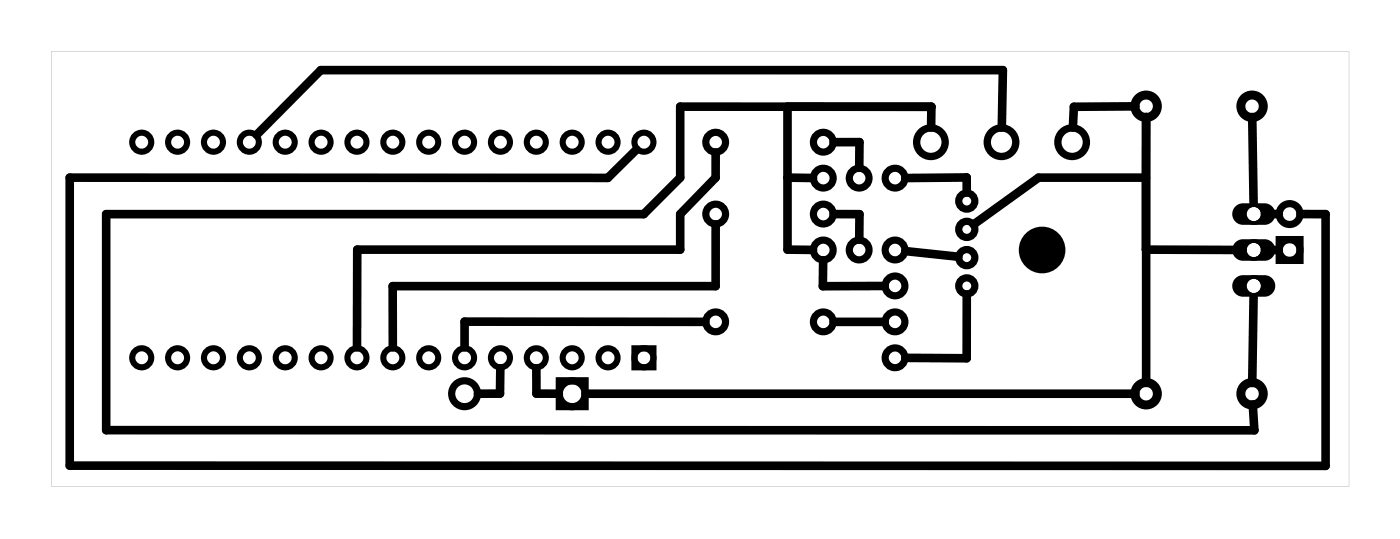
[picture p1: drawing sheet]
<svg xmlns="http://www.w3.org/2000/svg" width="99mm" height="38mm" viewBox="0 0 99 38" stroke-linecap="round" stroke-linejoin="round" font-family="sans-serif">
<g fill="#000">
<path d="M87.5 14.6a.76 .76 0 0 0-.2 .8 .76 .76 0 0 0 .7 .5h1.5a.76 .76 0 0 0 .8-.8 .76 .76 0 0 0-.8-.7h-1.5zM88.3 15.1a.51 .51 0 0 1 1 0 .51 .51 0 0 1-1 0z"/>
<path d="M87.5 17.1a.76 .76 0 0 0-.2 .9 .76 .76 0 0 0 .7 .4h1.5a.76 .76 0 0 0 .8-.7 .76 .76 0 0 0-.8-.8h-1.5zM88.3 17.7a.51 .51 0 0 1 1 0 .51 .51 0 0 1-1 0z"/>
<path d="M3.6 3.6v30.8h91.9v-30.8zM3.6 3.6h91.9v30.8h-91.9z"/>
<path d="M87.5 19.7a.76 .76 0 0 0-.2 .8 .76 .76 0 0 0 .7 .5h1.5a.76 .76 0 0 0 .8-.8 .76 .76 0 0 0-.8-.8h-1.5zM88.3 20.2a.51 .51 0 0 1 1 0 .51 .51 0 0 1-1 0z"/>
</g>
<g fill="none" stroke="#000" stroke-width=".25">
<circle cx="88.8" cy="15.1" r=".64"/>
<circle cx="88.8" cy="17.7" r=".64"/>
<circle cx="88.8" cy="20.2" r=".64"/>
</g>
<circle cx="73.8" cy="17.7" r="1.65" fill="#000"/>
<g fill="none" stroke="#000" stroke-width=".51">
<path d="M90.6 16.9h1.5v1.5h-1.5zM39.6 26.9h1.8v1.8h-1.8z"/>
<circle cx="50.7" cy="10.1" r=".7"/>
<circle cx="50.7" cy="15.1" r=".7"/>
<circle cx="58.3" cy="17.7" r=".7"/>
<circle cx="58.3" cy="12.6" r=".7"/>
<circle cx="58.3" cy="10.1" r=".7"/>
<circle cx="58.3" cy="15.1" r=".7"/>
<circle cx="60.8" cy="12.6" r=".7"/>
<circle cx="60.8" cy="17.7" r=".7"/>
<circle cx="63.4" cy="17.7" r=".7"/>
<circle cx="63.4" cy="12.6" r=".7"/>
<circle cx="68.5" cy="16.2" r=".57"/>
<circle cx="68.5" cy="14.2" r=".57"/>
<circle cx="68.5" cy="18.2" r=".57"/>
<circle cx="91.3" cy="15.1" r=".74"/>
<circle cx="91.3" cy="17.7" r=".74"/>
<circle cx="32.9" cy="27.8" r=".91"/>
<circle cx="40.5" cy="27.8" r=".91"/>
<circle cx="50.7" cy="22.8" r=".7"/>
<circle cx="58.3" cy="22.8" r=".7"/>
<circle cx="63.4" cy="22.8" r=".7"/>
<circle cx="63.4" cy="25.3" r=".7"/>
<circle cx="63.4" cy="20.2" r=".7"/>
<circle cx="68.5" cy="20.2" r=".57"/>
</g>
<g fill="none" stroke="#000" stroke-width=".43">
<path d="M44.9 24.6h1.4v1.4h-1.4z"/>
<circle cx="10" cy="10.1" r=".67"/>
<circle cx="12.6" cy="10.1" r=".67"/>
<circle cx="15.1" cy="10.1" r=".67"/>
<circle cx="17.7" cy="10.1" r=".67"/>
<circle cx="20.2" cy="10.1" r=".67"/>
<circle cx="22.7" cy="10.1" r=".67"/>
<circle cx="25.3" cy="10.1" r=".67"/>
<circle cx="27.8" cy="10.1" r=".67"/>
<circle cx="30.4" cy="10.1" r=".67"/>
<circle cx="32.9" cy="10.1" r=".67"/>
<circle cx="35.4" cy="10.1" r=".67"/>
<circle cx="38" cy="10.1" r=".67"/>
<circle cx="40.5" cy="10.1" r=".67"/>
<circle cx="43.1" cy="10.1" r=".67"/>
<circle cx="45.6" cy="10.1" r=".67"/>
<circle cx="10" cy="25.3" r=".67"/>
<circle cx="12.6" cy="25.3" r=".67"/>
<circle cx="15.1" cy="25.3" r=".67"/>
<circle cx="17.7" cy="25.3" r=".67"/>
<circle cx="20.2" cy="25.3" r=".67"/>
<circle cx="22.7" cy="25.3" r=".67"/>
<circle cx="25.3" cy="25.3" r=".67"/>
<circle cx="27.8" cy="25.3" r=".67"/>
<circle cx="30.4" cy="25.3" r=".67"/>
<circle cx="32.9" cy="25.3" r=".67"/>
<circle cx="35.4" cy="25.3" r=".67"/>
<circle cx="38" cy="25.3" r=".67"/>
<circle cx="40.5" cy="25.3" r=".67"/>
<circle cx="43.1" cy="25.3" r=".67"/>
<circle cx="45.6" cy="25.3" r=".67"/>
</g>
<g fill="none" stroke="#000" stroke-width=".52">
<circle cx="65.9" cy="10.1" r="1.01"/>
<circle cx="70.9" cy="10.1" r="1.01"/>
<circle cx="75.9" cy="10.1" r="1.01"/>
</g>
<g fill="none" stroke="#000" stroke-width=".64" stroke-linecap="butt">
<circle cx="81.2" cy="7.5" r=".79"/>
<circle cx="88.7" cy="7.5" r=".79"/>
<circle cx="81.2" cy="27.8" r=".79"/>
<circle cx="88.7" cy="27.8" r=".79"/>
</g>
<g fill="none" stroke="#000" stroke-width=".61">
<path d="M45.1 10.6l-2.1 2h-38.1v20.3h89v-17.8h-1.8M50.7 10.8v1.8l-2.5 2.5v2.5h-22.9v7M50.7 15.9v4.3h-22.9v4.4M55.8 7.5v10.1l1.8 .1M55.8 12.6h1.8M58.3 18.4v1.8h4.3M59 15.1h1.9l-.1 1.8M59 10.1l1.9-.1-.1 1.9M64.1 17.7l3.8 .4M64.1 12.6l4.3-.1 .1 1.1M65.9 9v-1.5h-17.7v5.1l-2.6 2.5h-38.1v15.3h81.3l-.1-1.8M68.9 15.9l4.6-3.3h7.6l.1-4.3v18.8"/>
<path d="M70.9 9l.1-4h-48.3l-4.5 4.5M80.4 7.5h-4.4v1.5M81.1 17.6l6.9 .1M88.7 8.3l.1 6M89.6 15.1h1M89.6 17.7h1M35.4 26v1.8h-1.6M38 26v1.8h1.6M41.5 27.8h38.9M49.9 22.8l-17-.1v1.9M59 22.8h3.6M68.5 20.8l-.1 4.5h-4.3"/>
<path d="M88.8 21l-.1 6.1"/>
</g>
</svg>
